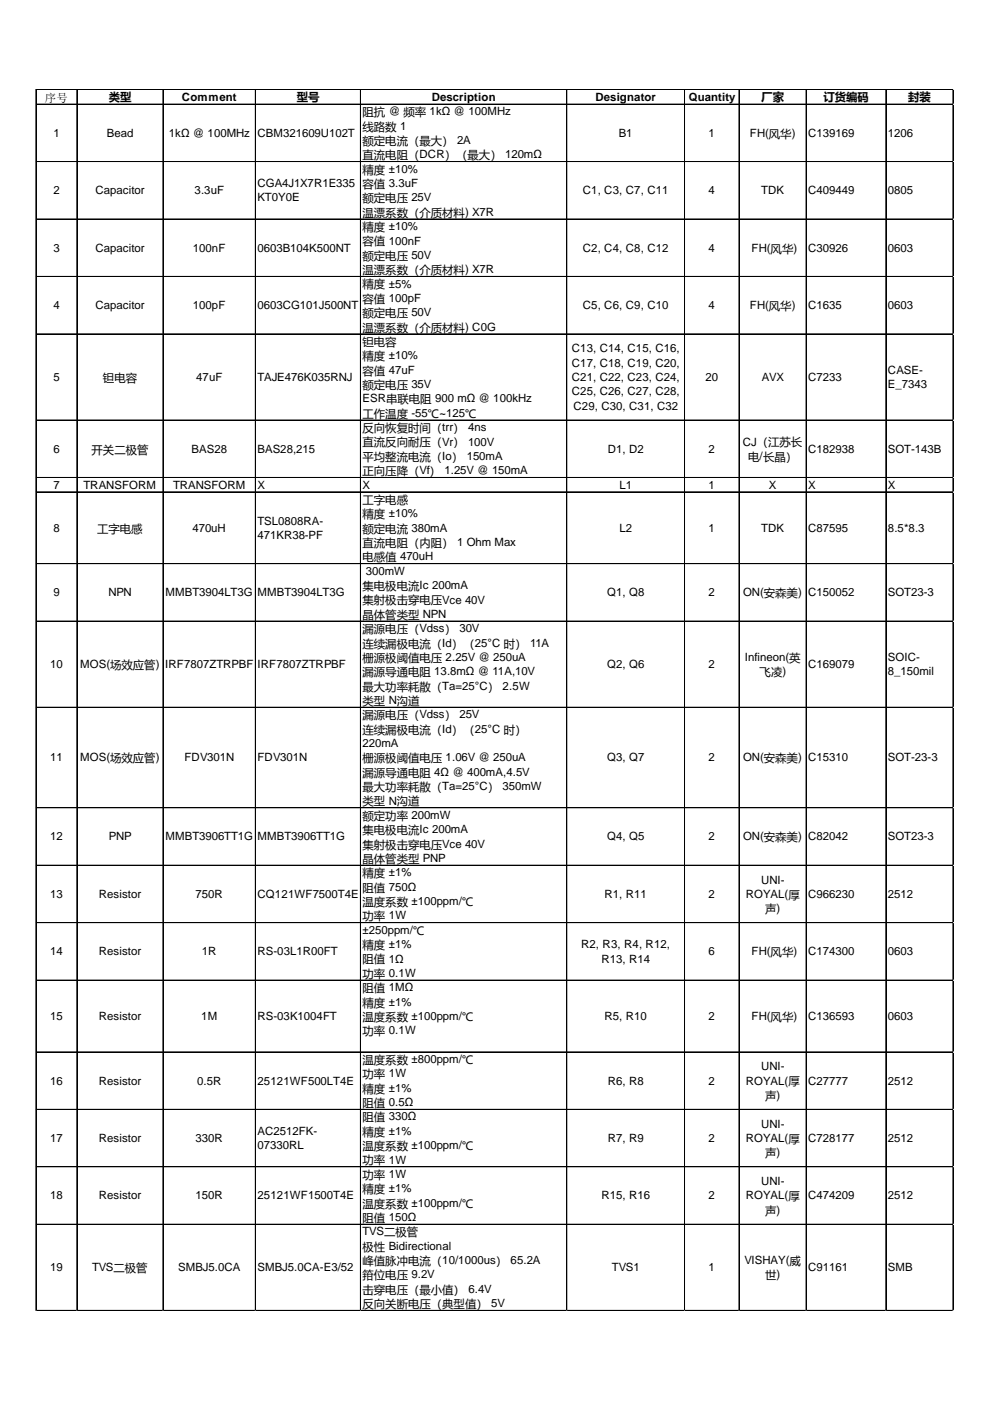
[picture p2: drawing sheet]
<svg xmlns="http://www.w3.org/2000/svg" width="210mm" height="297mm" viewBox="0 0 210 297" stroke-linecap="round" stroke-linejoin="round" font-family="sans-serif">
<defs><g id="words">
<g font-size="2.4">
<text x="9.5" y="21.6">序号</text>
<text x="23.1" y="21.4">类型</text>
<text x="38.6" y="21.4">Comment</text>
<text x="62.9" y="21.4">型号</text>
<text x="91.5" y="21.4">Description</text>
<text x="126.3" y="21.4">Designator</text>
<text x="146" y="21.4">Quantity</text>
<text x="161.4" y="21.4">厂家</text>
<text x="174.6" y="21.4">订货编码</text>
<text x="192.6" y="21.4">封装</text>
<text x="11.4" y="29">1</text>
<text x="22.6" y="29">Bead</text>
<text x="35.8" y="29">1kΩ @ 100MHz</text>
<text x="54.6" y="29">CBM321609U102T</text>
<text x="76.9" y="24.6">阻抗 @ 频率 1kΩ @ 100MHz</text>
<text x="76.9" y="27.7">线路数 1</text>
<text x="131.2" y="29">B1</text>
<text x="150.2" y="29">1</text>
<text x="159" y="29">FH(风华)</text>
<text x="171.4" y="29">C139169</text>
<text x="188.3" y="29">1206</text>
<text x="76.9" y="30.7">额定电流（最大） 2A</text>
<text x="76.9" y="33.8">直流电阻（DCR）（最大） 120mΩ</text>
<text x="11.4" y="41.2">2</text>
<text x="20.2" y="41.2">Capacitor</text>
<text x="41.3" y="41.2">3.3uF</text>
<text x="54.6" y="39.7">CGA4J1X7R1E335</text>
<text x="76.9" y="36.8">精度 ±10%</text>
<text x="76.9" y="39.9">容值 3.3uF</text>
<text x="123.6" y="41.2">C1, C3, C7, C11</text>
<text x="150.2" y="41.2">4</text>
<text x="161.4" y="41.2">TDK</text>
<text x="171.4" y="41.2">C409449</text>
<text x="188.3" y="41.2">0805</text>
<text x="54.6" y="42.7">KT0Y0E</text>
<text x="76.9" y="42.9">额定电压 25V</text>
<text x="76.9" y="45.9">温漂系数（介质材料) X7R</text>
<text x="11.4" y="53.4">3</text>
<text x="20.2" y="53.4">Capacitor</text>
<text x="40.9" y="53.4">100nF</text>
<text x="54.6" y="53.4">0603B104K500NT</text>
<text x="76.9" y="49">精度 ±10%</text>
<text x="76.9" y="52">容值 100nF</text>
<text x="123.6" y="53.4">C2, C4, C8, C12</text>
<text x="150.2" y="53.4">4</text>
<text x="159.4" y="53.4">FH(风华)</text>
<text x="171.4" y="53.4">C30926</text>
<text x="188.3" y="53.4">0603</text>
<text x="76.9" y="55.1">额定电压 50V</text>
<text x="76.9" y="58.1">温漂系数（介质材料) X7R</text>
<text x="11.4" y="65.5">4</text>
<text x="20.2" y="65.5">Capacitor</text>
<text x="40.9" y="65.5">100pF</text>
<text x="54.6" y="65.5">0603CG101J500NT</text>
<text x="76.9" y="61.2">精度 ±5%</text>
<text x="76.9" y="64.2">容值 100pF</text>
<text x="123.6" y="65.5">C5, C6, C9, C10</text>
<text x="150.2" y="65.5">4</text>
<text x="159" y="65.5">FH(风华)</text>
<text x="171.4" y="65.5">C1635</text>
<text x="188.3" y="65.5">0603</text>
<text x="76.9" y="67.3">额定电压 50V</text>
<text x="76.9" y="70.3">温漂系数（介质材料) C0G</text>
<text x="76.9" y="73.3">钽电容</text>
<text x="76.9" y="76.4">精度 ±10%</text>
<text x="121.2" y="74.7">C13, C14, C15, C16,</text>
<text x="121.2" y="77.7">C17, C18, C19, C20,</text>
<text x="11.4" y="80.8">5</text>
<text x="21.8" y="81">钽电容</text>
<text x="41.6" y="80.8">47uF</text>
<text x="54.6" y="80.8">TAJE476K035RNJ</text>
<text x="76.9" y="79.4">容值 47uF</text>
<text x="76.9" y="82.5">额定电压 35V</text>
<text x="121.2" y="80.8">C21, C22, C23, C24,</text>
<text x="121.2" y="83.8">C25, C26, C27, C28,</text>
<text x="149.6" y="80.8">20</text>
<text x="161.5" y="80.8">AVX</text>
<text x="171.4" y="80.8">C7233</text>
<text x="188.3" y="79.2">CASE-</text>
<text x="188.3" y="82.3">E_7343</text>
<text x="76.9" y="85.3">ESR串联电阻 900 mΩ @ 100kHz</text>
<text x="76.9" y="88.6">工作温度 -55℃~125℃</text>
<text x="121.6" y="86.9">C29, C30, C31, C32</text>
<text x="11.4" y="96">6</text>
<text x="40.6" y="96">BAS28</text>
<text x="54.6" y="96">BAS28,215</text>
<text x="76.9" y="91.6">反向恢复时间（trr） 4ns</text>
<text x="76.9" y="94.7">直流反向耐压（Vr） 100V</text>
<text x="128.9" y="96">D1, D2</text>
<text x="150.2" y="96">2</text>
<text x="157.5" y="94.5">CJ（江苏长</text>
<text x="171.4" y="96">C182938</text>
<text x="188.3" y="96">SOT-143B</text>
<text x="19.4" y="96.2">开关二极管</text>
<text x="76.9" y="97.7">平均整流电流（Io） 150mA</text>
<text x="76.9" y="100.7">正向压降（Vf） 1.25V @ 150mA</text>
<text x="158.6" y="97.7">电/长晶）</text>
<text x="11.4" y="103.6">7</text>
<text x="17.7" y="103.6">TRANSFORM</text>
<text x="36.7" y="103.6">TRANSFORM</text>
<text x="54.6" y="103.6">X</text>
<text x="76.9" y="103.6">X</text>
<text x="76.9" y="106.8">工字电感</text>
<text x="131.4" y="103.6">L1</text>
<text x="150.2" y="103.6">1</text>
<text x="163" y="103.6">X</text>
<text x="171.4" y="103.6">X</text>
<text x="188.3" y="103.6">X</text>
<text x="11.4" y="112.7">8</text>
<text x="20.6" y="112.9">工字电感</text>
<text x="40.8" y="112.7">470uH</text>
<text x="54.6" y="111.2">TSL0808RA-</text>
<text x="76.9" y="109.9">精度 ±10%</text>
<text x="76.9" y="112.9">额定电流 380mA</text>
<text x="131.4" y="112.7">L2</text>
<text x="150.2" y="112.7">1</text>
<text x="161.4" y="112.7">TDK</text>
<text x="171.4" y="112.7">C87595</text>
<text x="188.3" y="112.7">8.5*8.3</text>
<text x="54.6" y="114.3">471KR38-PF</text>
<text x="76.9" y="116">直流电阻（内阻） 1 Ohm Max</text>
<text x="76.9" y="119">电感值 470uH</text>
<text x="76.9" y="125.1">集电极电流Ic 200mA</text>
<text x="77.6" y="121.9">300mW</text>
<text x="11.4" y="126.4">9</text>
<text x="23" y="126.4">NPN</text>
<text x="35.1" y="126.4">MMBT3904LT3G</text>
<text x="54.6" y="126.4">MMBT3904LT3G</text>
<text x="76.9" y="128.1">集射极击穿电压Vce 40V</text>
<text x="76.9" y="131.2">晶体管类型 NPN</text>
<text x="128.8" y="126.4">Q1, Q8</text>
<text x="150.2" y="126.4">2</text>
<text x="157.6" y="126.4">ON(安森美)</text>
<text x="171.4" y="126.4">C150052</text>
<text x="188.3" y="126.4">SOT23-3</text>
<text x="76.9" y="134.2">漏源电压（Vdss） 30V</text>
<text x="76.9" y="137.3">连续漏极电流（Id）（25°C 时） 11A</text>
<text x="10.7" y="141.7">10</text>
<text x="17" y="141.7">MOS(场效应管)</text>
<text x="35" y="141.7">IRF7807ZTRPBF</text>
<text x="54.6" y="141.7">IRF7807ZTRPBF</text>
<text x="76.9" y="140.3">栅源极阈值电压 2.25V @ 250uA</text>
<text x="76.9" y="143.4">漏源导通电阻 13.8mΩ @ 11A,10V</text>
<text x="128.8" y="141.7">Q2, Q6</text>
<text x="150.2" y="141.7">2</text>
<text x="157.9" y="140.1">Infineon(英</text>
<text x="161.1" y="143.4">飞凌)</text>
<text x="171.4" y="141.7">C169079</text>
<text x="188.3" y="140.1">SOIC-</text>
<text x="188.3" y="143.2">8_150mil</text>
<text x="76.9" y="146.4">最大功率耗散（Ta=25°C） 2.5W</text>
<text x="76.9" y="149.5">类型 N沟道</text>
<text x="76.9" y="152.5">漏源电压（Vdss） 25V</text>
<text x="76.9" y="155.6">连续漏极电流（Id）（25°C 时）</text>
<text x="10.7" y="161.4">11</text>
<text x="17" y="161.4">MOS(场效应管)</text>
<text x="39.1" y="161.4">FDV301N</text>
<text x="54.6" y="161.4">FDV301N</text>
<text x="76.9" y="158.4">220mA</text>
<text x="76.9" y="161.6">栅源极阈值电压 1.06V @ 250uA</text>
<text x="128.8" y="161.4">Q3, Q7</text>
<text x="150.2" y="161.4">2</text>
<text x="157.6" y="161.4">ON(安森美)</text>
<text x="171.4" y="161.4">C15310</text>
<text x="188.3" y="161.4">SOT-23-3</text>
<text x="76.9" y="164.7">漏源导通电阻 4Ω @ 400mA,4.5V</text>
<text x="76.9" y="167.7">最大功率耗散（Ta=25°C） 350mW</text>
<text x="76.9" y="170.8">类型 N沟道</text>
<text x="76.9" y="173.8">额定功率 200mW</text>
<text x="10.7" y="178.2">12</text>
<text x="23.1" y="178.2">PNP</text>
<text x="35.1" y="178.2">MMBT3906TT1G</text>
<text x="54.6" y="178.2">MMBT3906TT1G</text>
<text x="76.9" y="176.9">集电极电流Ic 200mA</text>
<text x="76.9" y="179.9">集射极击穿电压Vce 40V</text>
<text x="128.8" y="178.2">Q4, Q5</text>
<text x="150.2" y="178.2">2</text>
<text x="157.6" y="178.2">ON(安森美)</text>
<text x="171.4" y="178.2">C82042</text>
<text x="188.3" y="178.2">SOT23-3</text>
<text x="76.9" y="183">晶体管类型 PNP</text>
<text x="76.9" y="186">精度 ±1%</text>
<text x="10.7" y="190.4">13</text>
<text x="20.9" y="190.4">Resistor</text>
<text x="41.4" y="190.4">750R</text>
<text x="54.6" y="190.4">CQ121WF7500T4E</text>
<text x="76.9" y="189">阻值 750Ω</text>
<text x="128.1" y="190.4">R1, R11</text>
<text x="150.2" y="190.4">2</text>
<text x="158.1" y="190.4">ROYAL(厚</text>
<text x="161.4" y="187.3">UNI-</text>
<text x="171.4" y="190.4">C966230</text>
<text x="188.3" y="190.4">2512</text>
<text x="76.9" y="192.1">温度系数 ±100ppm/℃</text>
<text x="76.9" y="195.1">功率 1W</text>
<text x="76.9" y="198">±250ppm/℃</text>
<text x="162.2" y="193.6">声)</text>
<text x="10.7" y="202.6">14</text>
<text x="20.9" y="202.6">Resistor</text>
<text x="42.8" y="202.6">1R</text>
<text x="54.6" y="202.6">RS-03L1R00FT</text>
<text x="76.9" y="201.2">精度 ±1%</text>
<text x="123.2" y="201">R2, R3, R4, R12,</text>
<text x="150.2" y="202.6">6</text>
<text x="159.4" y="202.6">FH(风华)</text>
<text x="171.4" y="202.6">C174300</text>
<text x="188.3" y="202.6">0603</text>
<text x="76.9" y="204.3">阻值 1Ω</text>
<text x="76.9" y="207.3">功率 0.1W</text>
<text x="127.5" y="204.1">R13, R14</text>
<text x="76.9" y="210.4">阻值 1MΩ</text>
<text x="76.9" y="213.4">精度 ±1%</text>
<text x="10.7" y="216.3">15</text>
<text x="20.9" y="216.3">Resistor</text>
<text x="42.7" y="216.3">1M</text>
<text x="54.6" y="216.3">RS-03K1004FT</text>
<text x="76.9" y="216.4">温度系数 ±100ppm/℃</text>
<text x="76.9" y="219.5">功率 0.1W</text>
<text x="128.1" y="216.3">R5, R10</text>
<text x="150.2" y="216.3">2</text>
<text x="159.4" y="216.3">FH(风华)</text>
<text x="171.4" y="216.3">C136593</text>
<text x="188.3" y="216.3">0603</text>
<text x="76.9" y="225.6">温度系数 ±800ppm/℃</text>
<text x="161.4" y="226.9">UNI-</text>
<text x="10.7" y="230">16</text>
<text x="20.9" y="230">Resistor</text>
<text x="41.8" y="230">0.5R</text>
<text x="54.6" y="230">25121WF500LT4E</text>
<text x="76.9" y="228.6">功率 1W</text>
<text x="76.9" y="231.7">精度 ±1%</text>
<text x="128.9" y="230">R6, R8</text>
<text x="150.2" y="230">2</text>
<text x="158.1" y="230">ROYAL(厚</text>
<text x="162.2" y="233.2">声)</text>
<text x="171.4" y="230">C27777</text>
<text x="188.3" y="230">2512</text>
<text x="76.9" y="234.7">阻值 0.5Ω</text>
<text x="76.9" y="237.8">阻值 330Ω</text>
<text x="161.4" y="239.1">UNI-</text>
<text x="10.7" y="242.1">17</text>
<text x="20.9" y="242.1">Resistor</text>
<text x="41.4" y="242.1">330R</text>
<text x="54.6" y="240.6">AC2512FK-</text>
<text x="54.6" y="243.7">07330RL</text>
<text x="76.9" y="240.8">精度 ±1%</text>
<text x="76.9" y="243.8">温度系数 ±100ppm/℃</text>
<text x="128.9" y="242.1">R7, R9</text>
<text x="150.2" y="242.1">2</text>
<text x="158.1" y="242.1">ROYAL(厚</text>
<text x="162.2" y="245.4">声)</text>
<text x="171.4" y="242.1">C728177</text>
<text x="188.3" y="242.1">2512</text>
<text x="76.9" y="246.9">功率 1W</text>
<text x="76.9" y="249.9">功率 1W</text>
<text x="161.4" y="251.3">UNI-</text>
<text x="10.7" y="254.3">18</text>
<text x="20.9" y="254.3">Resistor</text>
<text x="41.4" y="254.3">150R</text>
<text x="54.6" y="254.3">25121WF1500T4E</text>
<text x="76.9" y="253">精度 ±1%</text>
<text x="76.9" y="256">温度系数 ±100ppm/℃</text>
<text x="127.5" y="254.3">R15, R16</text>
<text x="150.2" y="254.3">2</text>
<text x="158.1" y="254.3">ROYAL(厚</text>
<text x="162.2" y="257.5">声)</text>
<text x="171.4" y="254.3">C474209</text>
<text x="188.3" y="254.3">2512</text>
<text x="76.9" y="259.1">阻值 150Ω</text>
<text x="76.9" y="261.9">TVS二极管</text>
<text x="10.7" y="269.5">19</text>
<text x="19.5" y="269.5">TVS二极管</text>
<text x="37.8" y="269.5">SMBJ5.0CA</text>
<text x="54.6" y="269.5">SMBJ5.0CA-E3/52</text>
<text x="76.9" y="265.2">极性 Bidirectional</text>
<text x="76.9" y="268.2">峰值脉冲电流（10/1000us） 65.2A</text>
<text x="129.7" y="269.5">TVS1</text>
<text x="150.2" y="269.5">1</text>
<text x="157.8" y="268">VISHAY(威</text>
<text x="171.4" y="269.5">C91161</text>
<text x="188.3" y="269.5">SMB</text>
<text x="76.9" y="271.2">箝位电压 9.2V</text>
<text x="76.9" y="274.3">击穿电压（最小值） 6.4V</text>
<text x="162.2" y="271.2">世)</text>
<text x="76.9" y="277.3">反向关断电压（典型值） 5V</text>
</g>
</g></defs>
<g fill="none" stroke="#000" stroke-width=".21">
<path d="M7.6 18.9l.1 259M7.7 18.9h194.4M7.7 19h194.4M16.3 19v258.9M34.5 19v258.9M34.6 19v258.9M54.1 19v258.9M54.2 19v258.9M76.4 19v258.9M76.5 19v258.9M120.2 19v258.9M145.1 19v258.9"/>
<path d="M145.2 19v258.9M156.7 19v258.9M170.9 19v258.9M187.8 19v258.9M187.9 19v258.9M202 19v258.9M202.1 19v258.9M7.7 22.1h194.4M7.7 34.2h8.6M7.7 34.3h8.6M16.4 34.2h18.1M16.4 34.3h18.1"/>
<path d="M34.6 34.2h19.5M34.6 34.3h19.5M54.2 34.2h22.2M54.2 34.3h22.2M76.5 34.2h43.7M76.5 34.3h43.7M120.3 34.2h24.8M120.3 34.3h24.8M145.2 34.2h11.5M145.2 34.3h11.5M156.8 34.2h14.1M156.8 34.3h14.1"/>
<path d="M171 34.2h16.8M171 34.3h16.8M187.9 34.2h14.1M187.9 34.3h14.1M7.7 46.4h8.6M7.7 46.5h8.6M7.7 58.6h8.6M7.7 58.7h8.6M16.4 46.4h18.1M16.4 46.5h18.1M16.4 58.6h18.1M16.4 58.7h18.1"/>
<path d="M34.6 46.4h19.5M34.6 46.5h19.5M34.6 58.6h19.5M34.6 58.7h19.5M54.2 46.4h22.2M54.2 46.5h22.2M54.2 58.6h22.2M54.2 58.7h22.2M76.5 46.4h43.7M76.5 46.5h43.7M76.5 58.6h43.7M76.5 58.7h43.7"/>
<path d="M120.3 46.4h24.8M120.3 46.5h24.8M120.3 58.6h24.8M120.3 58.7h24.8M145.2 46.4h11.5M145.2 46.5h11.5M145.2 58.6h11.5M145.2 58.7h11.5M156.8 46.4h14.1M156.8 46.5h14.1M156.8 58.6h14.1M156.8 58.7h14.1"/>
<path d="M171 46.4h16.8M171 46.5h16.8M171 58.6h16.8M171 58.7h16.8M187.9 46.4h14.1M187.9 46.5h14.1M187.9 58.6h14.1M187.9 58.7h14.1M7.7 70.8h8.6M16.4 70.8h18.1M34.6 70.8h19.5M54.2 70.8h22.2"/>
<path d="M76.5 70.8h43.7M120.3 70.8h24.8M145.2 70.8h11.5M156.8 70.8h14.1M171 70.8h16.8M187.9 70.8h14.1M7.7 89.1h8.6M16.4 89.1h18.1M34.6 89.1h19.5M54.2 89.1h22.2M76.5 89.1h43.7M120.3 89.1h24.8"/>
<path d="M145.2 89.1h11.5M156.8 89.1h14.1M171 89.1h16.8M187.9 89.1h14.1M7.7 101.2h8.6M7.7 101.3h8.6M7.7 104.3h8.6M7.7 119.5h8.6M16.4 101.2h18.1M16.4 101.3h18.1M16.4 104.3h18.1M16.4 119.5h18.1"/>
<path d="M34.6 101.2h19.5M34.6 101.3h19.5M34.6 104.3h19.5M34.6 119.5h19.5M54.2 101.2h22.2M54.2 101.3h22.2M54.2 104.3h22.2M54.2 119.5h22.2M76.5 101.2h43.7M76.5 101.3h43.7M76.5 104.3h43.7M76.5 119.5h43.7"/>
<path d="M120.3 101.2h24.8M120.3 101.3h24.8M120.3 104.3h24.8M120.3 119.5h24.8M145.2 101.2h11.5M145.2 101.3h11.5M145.2 104.3h11.5M145.2 119.5h11.5M156.8 101.2h14.1M156.8 101.3h14.1M156.8 104.3h14.1M156.8 119.5h14.1"/>
<path d="M171 101.2h16.8M171 101.3h16.8M171 104.3h16.8M171 119.5h16.8M187.9 101.2h14.1M187.9 101.3h14.1M187.9 104.3h14.1M187.9 119.5h14.1M7.7 131.7h8.6M16.4 131.7h18.1M34.6 131.7h19.5M54.2 131.7h22.2"/>
<path d="M76.5 131.7h43.7M120.3 131.7h24.8M145.2 131.7h11.5M156.8 131.7h14.1M171 131.7h16.8M187.9 131.7h14.1M7.7 149.9h8.6M7.7 150h8.6M16.4 149.9h18.1M16.4 150h18.1M34.6 149.9h19.5M34.6 150h19.5"/>
<path d="M54.2 149.9h22.2M54.2 150h22.2M76.5 149.9h43.7M76.5 150h43.7M120.3 149.9h24.8M120.3 150h24.8M145.2 149.9h11.5M145.2 150h11.5M156.8 149.9h14.1M156.8 150h14.1M171 149.9h16.8M171 150h16.8"/>
<path d="M187.9 149.9h14.1M187.9 150h14.1M7.7 171.3h8.6M16.4 171.3h18.1M34.6 171.3h19.5M54.2 171.3h22.2M76.5 171.3h43.7M120.3 171.3h24.8M145.2 171.3h11.5M156.8 171.3h14.1M171 171.3h16.8M187.9 171.3h14.1"/>
<path d="M7.7 183.4h8.6M7.7 183.5h8.6M7.7 195.6h8.6M16.4 183.4h18.1M16.4 183.5h18.1M16.4 195.6h18.1M34.6 183.4h19.5M34.6 183.5h19.5M34.6 195.6h19.5M54.2 183.4h22.2M54.2 183.5h22.2M54.2 195.6h22.2"/>
<path d="M76.5 183.4h43.7M76.5 183.5h43.7M76.5 195.6h43.7M120.3 183.4h24.8M120.3 183.5h24.8M120.3 195.6h24.8M145.2 183.4h11.5M145.2 183.5h11.5M145.2 195.6l11.5 .1M156.8 183.4h14.1M156.8 183.5h14.1M156.8 195.6h14.1"/>
<path d="M171 183.4h16.8M171 183.5h16.8M171 195.6h16.8M187.9 183.4h14.1M187.9 183.5h14.1M187.9 195.6h14.1M7.7 207.8h8.6M16.4 207.8h18.1M34.6 207.8h19.5M54.2 207.8h22.2M76.5 207.8h43.7M120.3 207.8h24.8"/>
<path d="M145.2 207.8h11.5M156.8 207.8h14.1M171 207.8h16.8M187.9 207.8h14.1M7.7 223h8.6M7.7 223.1h8.6M7.7 235.2h8.6M16.4 223h18.1M16.4 223.1h18.1M16.4 235.2h18.1M34.6 223h19.5M34.6 223.1h19.5"/>
<path d="M34.6 235.2h19.5M54.2 223h22.2M54.2 223.1h22.2M54.2 235.2h22.2M76.5 223h43.7M76.5 223.1h43.7M76.5 235.2h43.7M120.3 223h24.8M120.3 223.1h24.8M120.3 235.2h24.8M145.2 223h11.5M145.2 223.1h11.5"/>
<path d="M145.2 235.2h11.5M156.8 223h14.1M156.8 223.1h14.1M156.8 235.2h14.1M171 223h16.8M171 223.1h16.8M171 235.2h16.8M187.9 223h14.1M187.9 223.1h14.1M187.9 235.2h14.1M7.7 247.4h8.6M7.7 259.6h8.6"/>
<path d="M16.4 247.4h18.1M16.4 259.6h18.1M34.6 247.4h19.5M34.6 259.6h19.5M54.2 247.4h22.2M54.2 259.6h22.2M76.5 247.4h43.7M76.5 259.6h43.7M120.3 247.4h24.8M120.3 259.6h24.8M145.2 247.4h11.5M145.2 259.6h11.5"/>
<path d="M156.8 247.4h14.1M156.8 259.6h14.1M171 247.4h16.8M171 259.6h16.8M187.9 247.4h14.1M187.9 259.6h14.1M7.7 277.8h8.6M7.7 277.9h8.6M16.4 277.8h18.1M16.4 277.9h18.1M34.6 277.8h19.5M34.6 277.9h19.5"/>
<path d="M54.2 277.8h22.2M54.2 277.9h22.2M76.5 277.8h43.7M76.5 277.9h43.7M120.3 277.8h24.8M120.3 277.9h24.8M145.2 277.8h11.5M145.2 277.9h11.5M156.8 277.8h14.1M156.8 277.9h14.1M171 277.8h16.8M171 277.9h16.8"/>
<path d="M187.9 277.8h14.1M187.9 277.9h14.1"/>
</g>
<path d="M7.6 277.9v.1" fill="none" stroke="#d4d4d4" stroke-width=".21"/>
<path d="M16.3 277.9v.1" fill="none" stroke="#d4d4d4" stroke-width=".21"/>
<path d="M34.5 277.9v.1" fill="none" stroke="#d4d4d4" stroke-width=".21"/>
<path d="M54.1 277.9v.1" fill="none" stroke="#d4d4d4" stroke-width=".21"/>
<path d="M76.4 277.9v.1" fill="none" stroke="#d4d4d4" stroke-width=".21"/>
<path d="M120.2 277.9v.1" fill="none" stroke="#d4d4d4" stroke-width=".21"/>
<path d="M145.1 277.9v.1" fill="none" stroke="#d4d4d4" stroke-width=".21"/>
<path d="M156.7 277.9v.1" fill="none" stroke="#d4d4d4" stroke-width=".21"/>
<path d="M170.9 277.9v.1" fill="none" stroke="#d4d4d4" stroke-width=".21"/>
<path d="M187.8 277.9v.1" fill="none" stroke="#d4d4d4" stroke-width=".21"/>
<path d="M202 277.9v.1" fill="none" stroke="#d4d4d4" stroke-width=".21"/>
<path d="M202.1 18.9h.1" fill="none" stroke="#d4d4d4" stroke-width=".21"/>
<path d="M202.1 22.1h.1" fill="none" stroke="#d4d4d4" stroke-width=".21"/>
<path d="M202.1 34.2h.1" fill="none" stroke="#d4d4d4" stroke-width=".21"/>
<path d="M202.1 46.4h.1" fill="none" stroke="#d4d4d4" stroke-width=".21"/>
<path d="M202.1 58.6h.1" fill="none" stroke="#d4d4d4" stroke-width=".21"/>
<path d="M202.1 70.8h.1" fill="none" stroke="#d4d4d4" stroke-width=".21"/>
<path d="M202.1 89.1h.1" fill="none" stroke="#d4d4d4" stroke-width=".21"/>
<path d="M202.1 101.2h.1" fill="none" stroke="#d4d4d4" stroke-width=".21"/>
<path d="M202.1 104.3h.1" fill="none" stroke="#d4d4d4" stroke-width=".21"/>
<path d="M202.1 119.5h.1" fill="none" stroke="#d4d4d4" stroke-width=".21"/>
<path d="M202.1 131.7h.1" fill="none" stroke="#d4d4d4" stroke-width=".21"/>
<path d="M202.1 149.9h.1" fill="none" stroke="#d4d4d4" stroke-width=".21"/>
<path d="M202.1 171.3h.1" fill="none" stroke="#d4d4d4" stroke-width=".21"/>
<path d="M202.1 183.4h.1" fill="none" stroke="#d4d4d4" stroke-width=".21"/>
<path d="M202.1 195.6h.1" fill="none" stroke="#d4d4d4" stroke-width=".21"/>
<path d="M202.1 207.8h.1" fill="none" stroke="#d4d4d4" stroke-width=".21"/>
<path d="M202.1 223h.1" fill="none" stroke="#d4d4d4" stroke-width=".21"/>
<path d="M202.1 235.2h.1" fill="none" stroke="#d4d4d4" stroke-width=".21"/>
<path d="M202.1 247.4h.1" fill="none" stroke="#d4d4d4" stroke-width=".21"/>
<path d="M202.1 259.6h.1" fill="none" stroke="#d4d4d4" stroke-width=".21"/>
<path d="M202.1 277.8h.1" fill="none" stroke="#d4d4d4" stroke-width=".21"/>
<use href="#words"/>
</svg>
